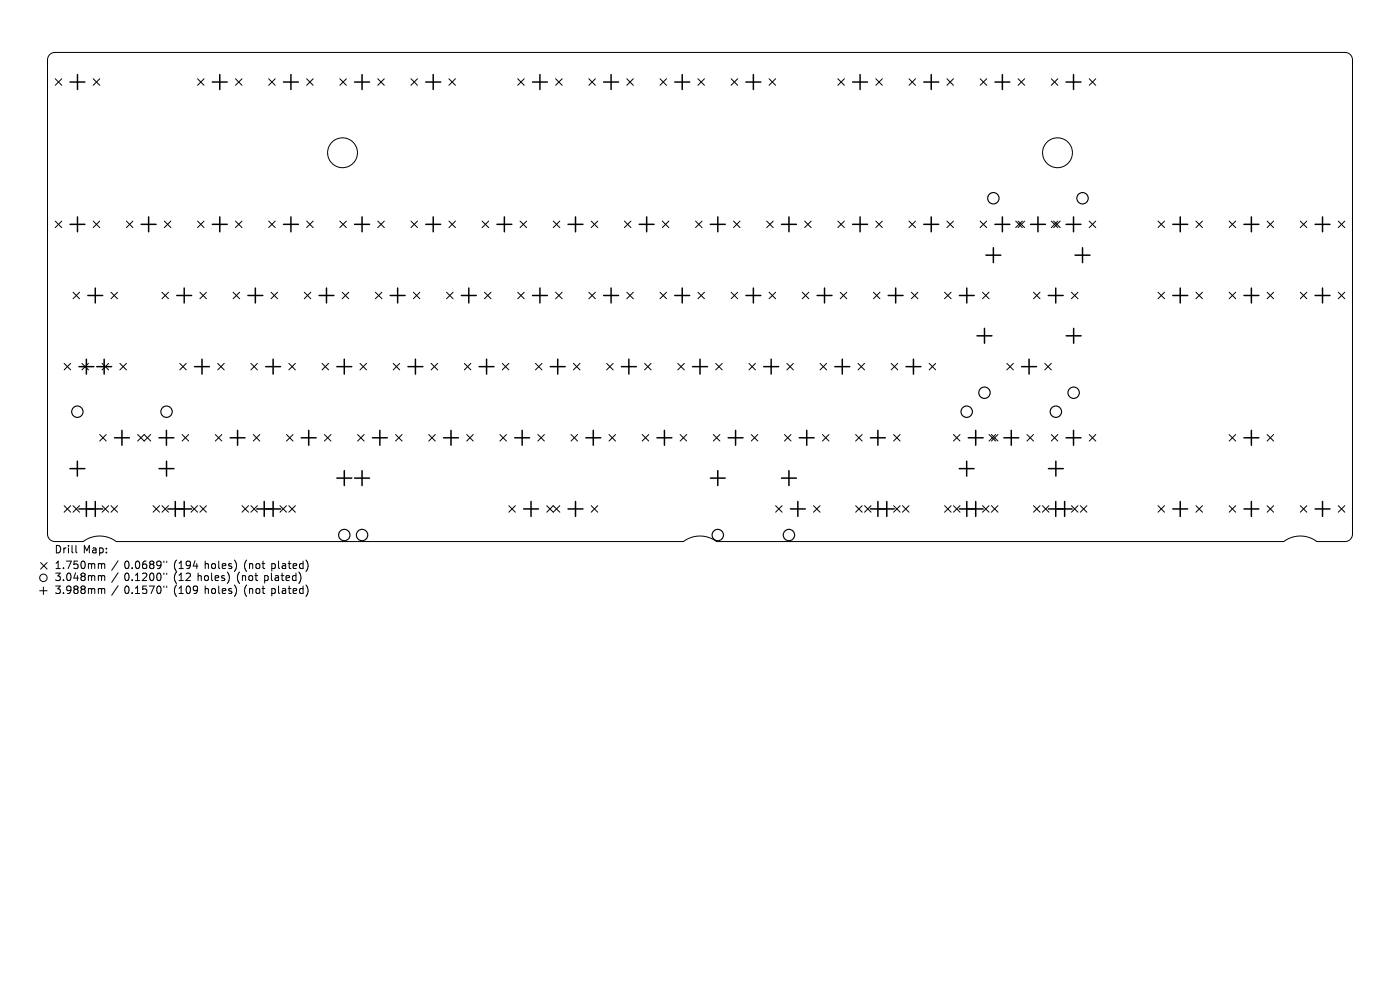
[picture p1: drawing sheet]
<svg xmlns="http://www.w3.org/2000/svg" width="297mm" height="210mm" viewBox="0 0 297 210" stroke-linecap="round" stroke-linejoin="round" font-family="sans-serif">
<defs><g id="words">
<g font-size="2.2">
<text x="11.6" y="117.7">Drill</text>
<text x="17.6" y="117.7">Map:</text>
<text x="11.6" y="121">1.750mm</text>
<text x="11.6" y="123.6">3.048mm</text>
<text x="26.3" y="121">0.0689&quot;</text>
<text x="26.3" y="123.6">0.1200&quot;</text>
<text x="36.9" y="121">(194</text>
<text x="36.9" y="123.6">(12</text>
<text x="42" y="123.6">holes)</text>
<text x="43.5" y="121">holes)</text>
<text x="50.4" y="123.6">(not</text>
<text x="51.9" y="121">(not</text>
<text x="56.2" y="123.6">plated)</text>
<text x="57.8" y="121">plated)</text>
<text x="11.6" y="126.3">3.988mm</text>
<text x="26.3" y="126.3">0.1570&quot;</text>
<text x="36.9" y="126.3">(109</text>
<text x="43.5" y="126.3">holes)</text>
<text x="51.9" y="126.3">(not</text>
<text x="57.8" y="126.3">plated)</text>
</g>
</g></defs>
<g fill="none" stroke="#000" stroke-width=".21">
<path d="M10.5 11.7l.5-.4 .7-.2h273.6a1.59 1.59 0 0 1 1.6 1.6v100.6a1.59 1.59 0 0 1-1.6 1.6h-5.9a5.8 5.8 0 0 0-7.1 0h-120.3a5.8 5.8 0 0 0-7 0h-120.3a5.8 5.8 0 0 0-7.1 0h-5.9a1.58 1.58 0 0 1-1.6-1.6v-100.6zM11.7 16.7l1.4 1.4M13.1 16.7l-1.4 1.4M19.8 16.7l1.4 1.4M21.2 16.7l-1.4 1.4M41.9 16.7l1.4 1.4M43.3 16.7l-1.4 1.4M50 16.7l1.3 1.4M51.3 16.7l-1.3 1.4M57 16.7l1.4 1.4M58.4 16.7l-1.4 1.4M65 16.7l1.4 1.4"/>
<path d="M66.4 16.7l-1.4 1.4M72.1 16.7l1.4 1.4M73.5 16.7l-1.4 1.4M80.1 16.7l1.4 1.4M81.5 16.7l-1.4 1.4M87.2 16.7l1.4 1.4M88.6 16.7l-1.4 1.4M95.2 16.7l1.4 1.4M96.6 16.7l-1.4 1.4M109.8 16.7l1.4 1.4M111.2 16.7l-1.4 1.4M117.9 16.7l1.4 1.4"/>
<path d="M119.3 16.7l-1.4 1.4M124.9 16.7l1.4 1.4M126.3 16.7l-1.4 1.4M133 16.7l1.4 1.4M134.4 16.7l-1.4 1.4M140 16.7l1.4 1.4M141.4 16.7l-1.4 1.4M148.1 16.7l1.3 1.4M149.4 16.7l-1.3 1.4M155.1 16.7l1.4 1.4M156.5 16.7l-1.4 1.4M163.2 16.7l1.3 1.4"/>
<path d="M164.5 16.7l-1.3 1.4M177.7 16.7l1.4 1.4M179.1 16.7l-1.4 1.4M185.8 16.7l1.4 1.4M187.2 16.7l-1.4 1.4M192.8 16.7l1.4 1.4M194.2 16.7l-1.4 1.4M200.9 16.7l1.4 1.4M202.3 16.7l-1.4 1.4M207.9 16.7l1.4 1.4M209.3 16.7l-1.4 1.4M216 16.7l1.4 1.4"/>
<path d="M217.4 16.7l-1.4 1.4M223 16.7l1.4 1.4M224.4 16.7l-1.4 1.4M231.1 16.7l1.4 1.4M232.5 16.7l-1.4 1.4M11.7 46.9l1.4 1.4M13.1 46.9l-1.4 1.4M19.8 46.9l1.4 1.4M21.2 46.9l-1.4 1.4M26.8 46.9l1.4 1.4M28.2 46.9l-1.4 1.4M34.9 46.9l1.3 1.4"/>
<path d="M36.2 46.9l-1.3 1.4M41.9 46.9l1.4 1.4M43.3 46.9l-1.4 1.4M50 46.9l1.3 1.4M51.3 46.9l-1.3 1.4M57 46.9l1.4 1.4M58.4 46.9l-1.4 1.4M65 46.9l1.4 1.4M66.4 46.9l-1.4 1.4M72.1 46.9l1.4 1.4M73.5 46.9l-1.4 1.4M80.1 46.9l1.4 1.4"/>
<path d="M81.5 46.9l-1.4 1.4M87.2 46.9l1.4 1.4M88.6 46.9l-1.4 1.4M95.2 46.9l1.4 1.4M96.6 46.9l-1.4 1.4M102.3 46.9l1.4 1.4M103.7 46.9l-1.4 1.4M110.3 46.9l1.4 1.4M111.7 46.9l-1.4 1.4M117.4 46.9l1.4 1.4M118.8 46.9l-1.4 1.4M125.4 46.9l1.4 1.4"/>
<path d="M126.8 46.9l-1.4 1.4M132.5 46.9l1.4 1.4M133.9 46.9l-1.4 1.4M140.5 46.9l1.4 1.4M141.9 46.9l-1.4 1.4M147.6 46.9l1.3 1.4M148.9 46.9l-1.3 1.4M155.6 46.9l1.4 1.4M157 46.9l-1.4 1.4M162.7 46.9l1.3 1.4M164 46.9l-1.3 1.4M170.7 46.9l1.4 1.4"/>
<path d="M172.1 46.9l-1.4 1.4M177.7 46.9l1.4 1.4M179.1 46.9l-1.4 1.4M185.8 46.9l1.4 1.4M187.2 46.9l-1.4 1.4M192.8 46.9l1.4 1.4M194.2 46.9l-1.4 1.4M200.9 46.9l1.4 1.4M202.3 46.9l-1.4 1.4M207.9 46.9l1.4 1.4M209.3 46.9l-1.4 1.4M215.5 46.9l1.4 1.4"/>
<path d="M216 46.9l1.4 1.4M216.9 46.9l-1.4 1.4M217.4 46.9l-1.4 1.4M223 46.9l1.4 1.4M223.5 46.9l1.4 1.4M224.4 46.9l-1.4 1.4M224.9 46.9l-1.4 1.4M231.1 46.9l1.4 1.4M232.5 46.9l-1.4 1.4M245.7 46.9l1.4 1.4M247.1 46.9l-1.4 1.4M253.7 46.9l1.4 1.4"/>
<path d="M255.1 46.9l-1.4 1.4M260.8 46.9l1.3 1.4M262.1 46.9l-1.3 1.4M268.8 46.9l1.4 1.4M270.2 46.9l-1.4 1.4M275.9 46.9l1.3 1.4M277.2 46.9l-1.3 1.4M283.9 46.9l1.4 1.4M285.3 46.9l-1.4 1.4M13.6 77.1l1.4 1.4M15 77.1l-1.4 1.4M15.5 62l1.4 1.4"/>
<path d="M16.9 62l-1.4 1.4M17.4 77.1l1.4 1.4M18.8 77.1l-1.4 1.4M21.7 77.1l1.3 1.4M23 77.1l-1.3 1.4M23.5 62l1.4 1.4M24.9 62l-1.4 1.4M25.4 77.1l1.4 1.4M26.8 77.1l-1.4 1.4M34.4 62l1.3 1.4M35.7 62l-1.3 1.4M38.1 77.1l1.4 1.4"/>
<path d="M39.5 77.1l-1.4 1.4M42.4 62l1.4 1.4M43.8 62l-1.4 1.4M46.2 77.1l1.4 1.4M47.6 77.1l-1.4 1.4M49.5 62l1.3 1.4M50.8 62l-1.3 1.4M53.2 77.1l1.4 1.4M54.6 77.1l-1.4 1.4M57.5 62l1.4 1.4M58.9 62l-1.4 1.4M61.3 77.1l1.4 1.4"/>
<path d="M62.7 77.1l-1.4 1.4M64.5 62l1.4 1.4M65.9 62l-1.4 1.4M68.3 77.1l1.4 1.4M69.7 77.1l-1.4 1.4M72.6 62l1.4 1.4M74 62l-1.4 1.4M76.4 77.1l1.4 1.4M77.8 77.1l-1.4 1.4M79.6 62l1.4 1.4M81 62l-1.4 1.4M83.4 77.1l1.4 1.4"/>
<path d="M84.8 77.1l-1.4 1.4M87.7 62l1.4 1.4M89.1 62l-1.4 1.4M91.5 77.1l1.3 1.4M92.8 77.1l-1.3 1.4M94.7 62l1.4 1.4M96.1 62l-1.4 1.4M98.5 77.1l1.4 1.4M99.9 77.1l-1.4 1.4M102.8 62l1.4 1.4M104.2 62l-1.4 1.4M106.6 77.1l1.3 1.4"/>
<path d="M107.9 77.1l-1.3 1.4M109.8 62l1.4 1.4M111.2 62l-1.4 1.4M113.6 77.1l1.4 1.4M115 77.1l-1.4 1.4M117.9 62l1.4 1.4M119.3 62l-1.4 1.4M121.6 77.1l1.4 1.4M123 77.1l-1.4 1.4M124.9 62l1.4 1.4M126.3 62l-1.4 1.4M128.7 77.1l1.4 1.4"/>
<path d="M130.1 77.1l-1.4 1.4M133 62l1.4 1.4M134.4 62l-1.4 1.4M136.7 77.1l1.4 1.4M138.1 77.1l-1.4 1.4M140 62l1.4 1.4M141.4 62l-1.4 1.4M143.8 77.1l1.4 1.4M145.2 77.1l-1.4 1.4M148.1 62l1.3 1.4M149.4 62l-1.3 1.4M151.8 77.1l1.4 1.4"/>
<path d="M153.2 77.1l-1.4 1.4M155.1 62l1.4 1.4M156.5 62l-1.4 1.4M158.9 77.1l1.4 1.4M160.3 77.1l-1.4 1.4M163.2 62l1.3 1.4M164.5 62l-1.3 1.4M166.9 77.1l1.4 1.4M168.3 77.1l-1.4 1.4M170.2 62l1.4 1.4M171.6 62l-1.4 1.4M174 77.1l1.4 1.4"/>
<path d="M175.4 77.1l-1.4 1.4M178.2 62l1.4 1.4M179.6 62l-1.4 1.4M182 77.1l1.4 1.4M183.4 77.1l-1.4 1.4M185.3 62l1.4 1.4M186.7 62l-1.4 1.4M189.1 77.1l1.4 1.4M190.5 77.1l-1.4 1.4M193.3 62l1.4 1.4M194.7 62l-1.4 1.4M197.1 77.1l1.4 1.4"/>
<path d="M198.5 77.1l-1.4 1.4M200.4 62l1.4 1.4M201.8 62l-1.4 1.4M208.4 62l1.4 1.4M209.8 62l-1.4 1.4M213.6 77.1l1.4 1.4M215 77.1l-1.4 1.4M219.3 62l1.3 1.4M220.6 62l-1.3 1.4M221.6 77.1l1.4 1.4M223 77.1l-1.4 1.4M227.3 62l1.4 1.4"/>
<path d="M228.7 62l-1.4 1.4M245.7 62l1.4 1.4M247.1 62l-1.4 1.4M253.7 62l1.4 1.4M255.1 62l-1.4 1.4M260.8 62l1.3 1.4M262.1 62l-1.3 1.4M268.8 62l1.4 1.4M270.2 62l-1.4 1.4M275.9 62l1.3 1.4M277.2 62l-1.3 1.4M283.9 62l1.4 1.4"/>
<path d="M285.3 62l-1.4 1.4M21.2 92.2l1.3 1.4M22.5 92.2l-1.3 1.4M29.2 92.2l1.4 1.4 1.4-1.4M29.2 93.6l1.4-1.4 1.4 1.4M38.6 92.2l1.4 1.4M40 92.2l-1.4 1.4M45.7 92.2l1.4 1.4M47.1 92.2l-1.4 1.4M53.7 92.2l1.4 1.4M55.1 92.2l-1.4 1.4M60.8 92.2l1.4 1.4"/>
<path d="M62.2 92.2l-1.4 1.4M68.8 92.2l1.4 1.4M70.2 92.2l-1.4 1.4M75.9 92.2l1.4 1.4M77.3 92.2l-1.4 1.4M83.9 92.2l1.4 1.4M85.3 92.2l-1.4 1.4M91 92.2l1.3 1.4M92.3 92.2l-1.3 1.4M99 92.2l1.4 1.4M100.4 92.2l-1.4 1.4M106.1 92.2l1.3 1.4"/>
<path d="M107.4 92.2l-1.3 1.4M114.1 92.2l1.4 1.4M115.5 92.2l-1.4 1.4M121.1 92.2l1.4 1.4M122.5 92.2l-1.4 1.4M129.2 92.2l1.4 1.4M130.6 92.2l-1.4 1.4M136.2 92.2l1.4 1.4M137.6 92.2l-1.4 1.4M144.3 92.2l1.4 1.4M145.7 92.2l-1.4 1.4M151.3 92.2l1.4 1.4"/>
<path d="M152.7 92.2l-1.4 1.4M159.4 92.2l1.4 1.4M160.8 92.2l-1.4 1.4M166.4 92.2l1.4 1.4M167.8 92.2l-1.4 1.4M174.5 92.2l1.4 1.4M175.9 92.2l-1.4 1.4M181.5 92.2l1.4 1.4M182.9 92.2l-1.4 1.4M189.6 92.2l1.4 1.4M191 92.2l-1.4 1.4M202.3 92.2l1.4 1.4"/>
<path d="M203.7 92.2l-1.4 1.4M209.8 92.2l1.4 1.4M210.3 92.2l1.4 1.4M211.2 92.2l-1.4 1.4M211.7 92.2l-1.4 1.4M217.9 92.2l1.4 1.4M219.3 92.2l-1.4 1.4M223 92.2l1.4 1.4M224.4 92.2l-1.4 1.4M231.1 92.2l1.4 1.4M232.5 92.2l-1.4 1.4M260.8 92.2l1.3 1.4"/>
<path d="M262.1 92.2l-1.3 1.4M268.8 92.2l1.4 1.4M270.2 92.2l-1.4 1.4M8.6 119.3l1.4 1.4M10 119.3l-1.4 1.4M13.6 107.3l1.4 1.4M15 107.3l-1.4 1.4M15.5 107.3l1.4 1.4M16.1 115.7v1.4l.2 .2M16.9 107.3l-1.4 1.4M21.3 119.6l.2 .2M21.5 119.8v.8"/>
<path d="M21.5 119.8l.3-.2h.3l.1 1M21.7 107.3l1.3 1.4M23 107.3l-1.3 1.4M23.5 107.3l1.4 1.4M24.9 107.3l-1.4 1.4M25.1 119l-1.4 2M32.5 107.3l1.4 1.4M33.9 107.3l-1.4 1.4M34.4 107.3l1.3 1.4M34.8 119v.3M35.4 119v.3M35.7 107.3l-1.3 1.4"/>
<path d="M40.5 107.3l1.4 1.4M41.9 107.3l-1.4 1.4M42.4 107.3l1.4 1.4M43.8 107.3l-1.4 1.4M50.1 119.5v1M51.3 107.3l1.4 1.4M52.7 107.3l-1.4 1.4M53.2 107.3l1.4 1.4M54.6 107.3l-1.4 1.4M59.4 107.3l1.4 1.4M60.8 107.3l-1.4 1.4M61.3 107.3l1.4 1.4"/>
<path d="M62.7 107.3l-1.4 1.4M65 118.9a1.86 1.86 0 0 1 0 2.2M107.9 107.3l1.4 1.4M109.3 107.3l-1.4 1.4M116 107.3l1.4 1.4 1.4-1.4M116 108.7l1.4-1.4 1.4 1.4M125.4 107.3l1.4 1.4M126.8 107.3l-1.4 1.4M164.5 107.3l1.4 1.4M165.9 107.3l-1.4 1.4M172.6 107.3l1.4 1.4M174 107.3l-1.4 1.4"/>
<path d="M181.5 107.3l1.4 1.4M182.9 107.3l-1.4 1.4M183.4 107.3l1.4 1.4M184.8 107.3l-1.4 1.4M189.6 107.3l1.4 1.4M191 107.3l-1.4 1.4M191.5 107.3l1.3 1.4M192.8 107.3l-1.3 1.4M200.4 107.3l1.4 1.4M201.8 107.3l-1.4 1.4M202.3 107.3l1.4 1.4M203.7 107.3l-1.4 1.4"/>
<path d="M208.4 107.3l1.4 1.4M209.8 107.3l-1.4 1.4M210.3 107.3l1.4 1.4M211.7 107.3l-1.4 1.4M219.3 107.3l1.3 1.4M220.6 107.3l-1.3 1.4M221.1 107.3l1.4 1.4M222.5 107.3l-1.4 1.4M227.3 107.3l1.4 1.4M228.7 107.3l-1.4 1.4M229.2 107.3l1.4 1.4M230.6 107.3l-1.4 1.4"/>
<path d="M245.7 107.3l1.4 1.4M247.1 107.3l-1.4 1.4M253.7 107.3l1.4 1.4M255.1 107.3l-1.4 1.4M260.8 107.3l1.3 1.4M262.1 107.3l-1.3 1.4M268.8 107.3l1.4 1.4M270.2 107.3l-1.4 1.4M275.9 107.3l1.3 1.4M277.2 107.3l-1.3 1.4M283.9 107.3l1.4 1.4M285.3 107.3l-1.4 1.4"/>
<path d="M8.4 125.3h1.6M9.2 124.5v1.6M21.3 122.1l.2 .2M21.3 124.8l.2 .3M21.5 122.3v.9M21.5 125.1v.8M21.5 122.3l.3-.2 .3 .1 .1 1M21.5 125.1l.3-.3 .3 .1 .1 1M25.1 121.5l-1.4 2M25.1 124.2l-1.4 2.1M34.8 121.6v.3M34.8 124.3v.3"/>
<path d="M35.4 121.6v.3M35.4 124.3v.3M41 120.1h1M48.6 122v1.1M50.1 124.8v1M63.8 122v.7l-.3 1M65 124.2a1.86 1.86 0 0 1 0 2.2"/>
<circle cx="72.7" cy="32.4" r="3.2"/>
<circle cx="224.3" cy="32.4" r="3.2"/>
<circle cx="9.2" cy="122.6" r=".79"/>
</g>
<g fill="none" stroke="#000" stroke-width=".24">
<circle cx="210.7" cy="42.1" r="1.21"/>
<circle cx="229.7" cy="42.1" r="1.21"/>
<circle cx="16.4" cy="87.3" r="1.21"/>
<circle cx="35.3" cy="87.3" r="1.21"/>
<circle cx="205.1" cy="87.3" r="1.21"/>
<circle cx="208.9" cy="83.3" r="1.21"/>
<circle cx="224" cy="87.3" r="1.21"/>
<circle cx="227.8" cy="83.3" r="1.21"/>
<circle cx="73" cy="113.5" r="1.21"/>
<circle cx="76.8" cy="113.5" r="1.21"/>
<circle cx="152.3" cy="113.5" r="1.21"/>
<circle cx="167.4" cy="113.5" r="1.21"/>
</g>
<g fill="none" stroke="#000" stroke-width=".32">
<path d="M14.9 17.4h3.1M16.4 15.8v3.2M45 17.4h3.2M46.6 15.8v3.2M60.1 17.4h3.2M61.7 15.8v3.2M75.2 17.4h3.2M76.8 15.8v3.2M90.3 17.4h3.2M91.9 15.8v3.2M113 17.4h3.1M114.5 15.8v3.2"/>
<path d="M128.1 17.4h3.1M129.6 15.8v3.2M143.1 17.4h3.2M144.7 15.8v3.2M158.2 17.4h3.2M159.8 15.8v3.2M180.9 17.4h3.1M182.5 15.8v3.2M196 17.4h3.1M197.6 15.8v3.2M211.1 17.4h3.1M212.6 15.8v3.2"/>
<path d="M226.2 17.4h3.1M227.7 15.8v3.2M14.9 47.6h3.1M16.4 46v3.2M30 47.6h3.1M31.5 46v3.2M45 47.6h3.2M46.6 46v3.2M60.1 47.6h3.2M61.7 46v3.2M75.2 47.6h3.2M76.8 46v3.2"/>
<path d="M90.3 47.6h3.2M91.9 46v3.2M105.4 47.6h3.2M107 46v3.2M120.5 47.6h3.2M122.1 46v3.2M135.6 47.6h3.2M137.2 46v3.2M150.7 47.6h3.2M152.3 46v3.2M165.8 47.6h3.1M167.4 46v3.2"/>
<path d="M180.9 47.6h3.1M182.5 46v3.2M196 47.6h3.1M197.6 46v3.2M209.2 54.1h3.1M210.7 52.5v3.2M211.1 47.6h3.1M212.6 46v3.2M218.6 47.6h3.2M220.2 46v3.2M226.2 47.6h3.1M227.7 46v3.2"/>
<path d="M228.1 54.1h3.1M229.7 52.5v3.2M248.8 47.6h3.2M250.4 46v3.2M263.9 47.6h3.2M265.5 46v3.2M279 47.6h3.1M280.6 46v3.2M16.7 77.8h3.2M18.3 76.2v3.2M18.6 62.7h3.2M20.2 61.1v3.2"/>
<path d="M20.5 77.8h3.2M22.1 76.2v3.2M37.5 62.7h3.2M39.1 61.1v3.2M41.3 77.8h3.1M42.9 76.2v3.2M52.6 62.7h3.2M54.2 61.1v3.2M56.4 77.8h3.1M57.9 76.2v3.2M67.7 62.7h3.1M69.3 61.1v3.2"/>
<path d="M71.5 77.8h3.1M73 76.2v3.2M82.8 62.7h3.1M84.4 61.1v3.2M86.6 77.8h3.1M88.1 76.2v3.2M97.9 62.7h3.1M99.5 61.1v3.2M101.6 77.8h3.2M103.2 76.2v3.2M113 62.7h3.1M114.5 61.1v3.2"/>
<path d="M116.7 77.8h3.2M118.3 76.2v3.2M128.1 62.7h3.1M129.6 61.1v3.2M131.8 77.8h3.2M133.4 76.2v3.2M143.1 62.7h3.2M144.7 61.1v3.2M146.9 77.8h3.2M148.5 76.2v3.2M158.2 62.7h3.2M159.8 61.1v3.2"/>
<path d="M162 77.8h3.2M163.6 76.2v3.2M173.3 62.7h3.2M174.9 61.1v3.2M177.1 77.8h3.2M178.7 76.2v3.2M188.4 62.7h3.2M190 61.1v3.2M192.2 77.8h3.2M193.8 76.2v3.2M203.5 62.7h3.2M205.1 61.1v3.2"/>
<path d="M207.3 71.2h3.1M208.9 69.7v3.1M216.7 77.8h3.2M218.3 76.2v3.2M222.4 62.7h3.1M224 61.1v3.2M226.2 71.2h3.1M227.8 69.7v3.1M248.8 62.7h3.2M250.4 61.1v3.2M263.9 62.7h3.2M265.5 61.1v3.2"/>
<path d="M279 62.7h3.1M280.6 61.1v3.2M14.8 99.4h3.2M16.4 97.8v3.2M24.3 92.9h3.2M25.9 91.3v3.1M33.7 92.9h3.2M33.7 99.4h3.2M35.3 91.3v3.1M35.3 97.8v3.2M48.8 92.9h3.2M50.4 91.3v3.1"/>
<path d="M63.9 92.9h3.2M65.5 91.3v3.1M73 99.8v3.2M76.8 99.8v3.2M79 92.9h3.2M80.6 91.3v3.1M94.1 92.9h3.2M95.7 91.3v3.1M109.2 92.9h3.1M110.8 91.3v3.1M124.3 92.9h3.1M125.9 91.3v3.1"/>
<path d="M139.4 92.9h3.1M141 91.3v3.1M152.3 99.8v3.2M154.5 92.9h3.1M156 91.3v3.1M167.4 99.8v3.2M169.6 92.9h3.1M171.1 91.3v3.1M184.7 92.9h3.1M186.2 91.3v3.1M203.5 99.4h3.2M205.1 97.8v3.2"/>
<path d="M205.4 92.9h3.2M207 91.3v3.1M213 92.9h3.1M214.5 91.3v3.1M222.4 99.4h3.2M224 97.8v3.2M226.2 92.9h3.1M227.7 91.3v3.1M263.9 92.9h3.2M265.5 91.3v3.1M16.7 108h5.1M18.3 106.4v3.1"/>
<path d="M20.2 106.4v3.1M35.6 108h5.1M37.2 106.4v3.1M39.1 106.4v3.1M54.5 108h5M56.1 106.4v3.1M57.9 106.4v3.1M71.5 101.4h3.1M75.2 101.4h3.2M111.1 108h3.1M112.7 106.4v3.1M120.5 108h3.2"/>
<path d="M122.1 106.4v3.1M150.7 101.4h3.2M165.8 101.4h3.1M167.7 108h3.1M169.3 106.4v3.1M184.7 108h5M186.2 106.4v3.1M188.1 106.4v3.1M203.5 108h5.1M205.1 106.4v3.1M207 106.4v3.1M222.4 108h5"/>
<path d="M224 106.4v3.1M225.9 106.4v3.1M248.8 108h3.2M250.4 106.4v3.1M263.9 108h3.2M265.5 106.4v3.1M279 108h3.1M280.6 106.4v3.1"/>
</g>
<use href="#words"/>
</svg>
